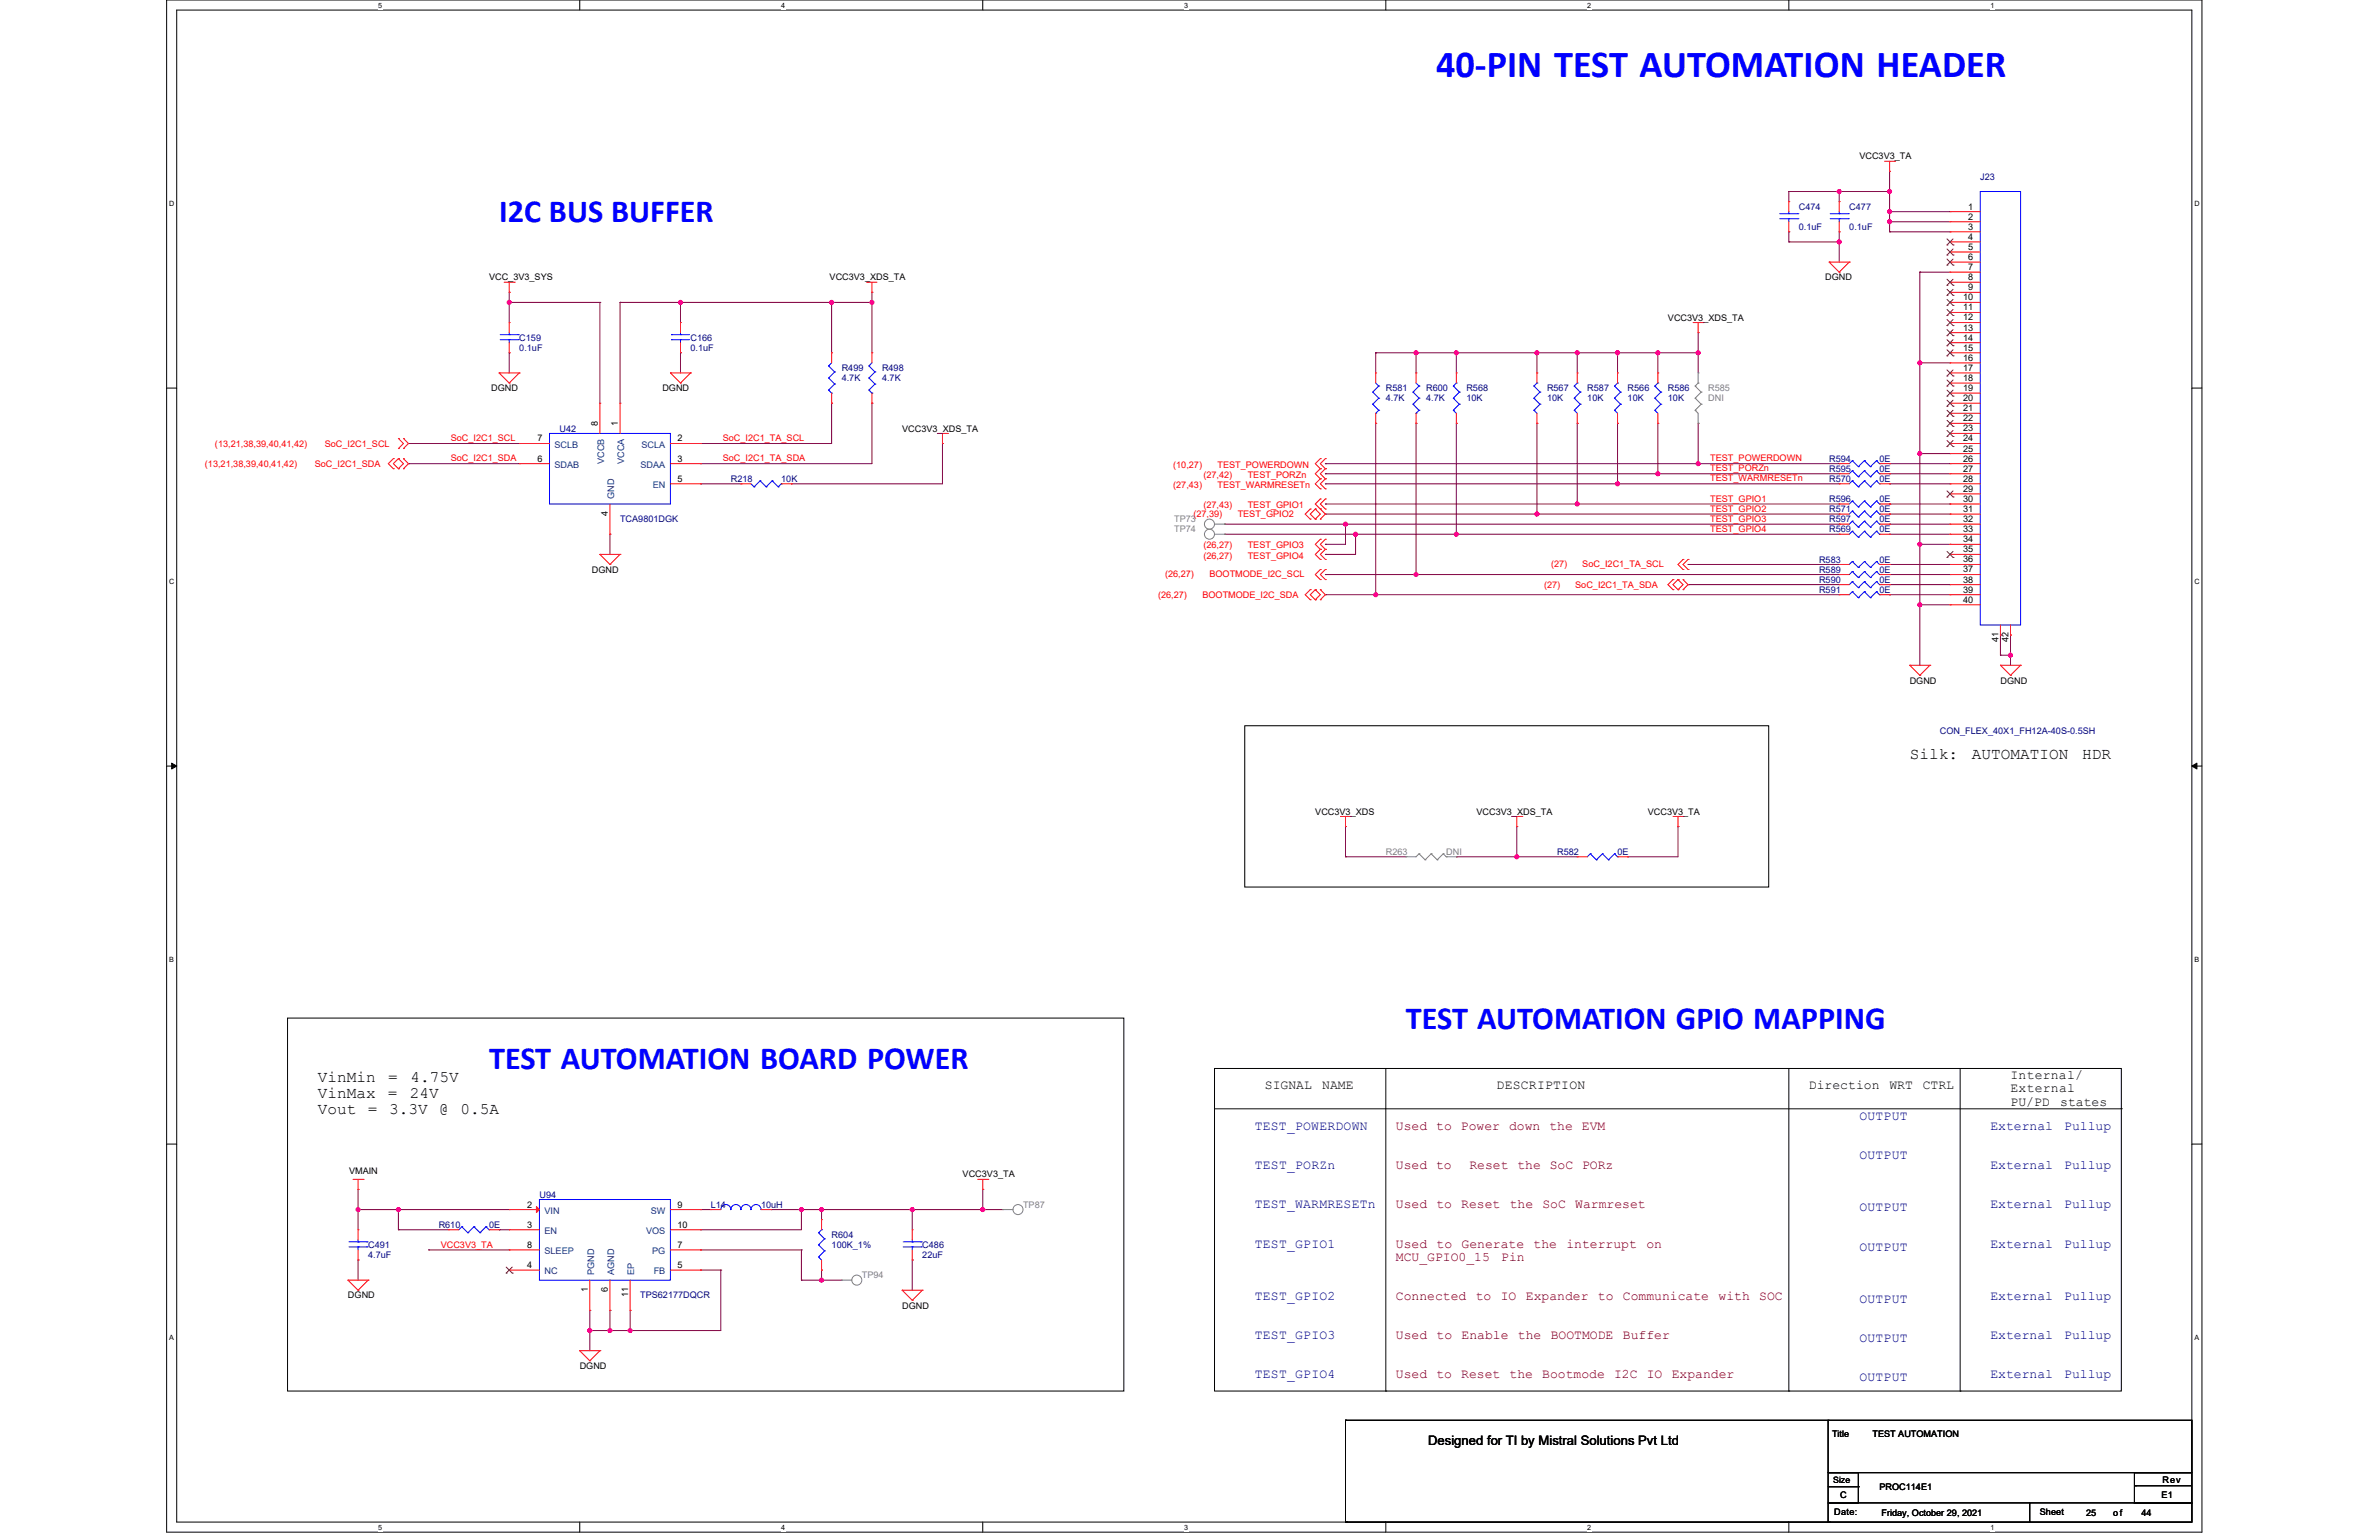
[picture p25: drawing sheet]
<svg xmlns="http://www.w3.org/2000/svg" width="432mm" height="279mm" viewBox="0 0 432 279" stroke-linecap="round" stroke-linejoin="round" font-family="sans-serif">
<defs><g id="words">
<text font-size="6.9" fill="#00f" x="260.7" y="13.9">40-PIN TEST AUTOMATION HEADER</text>
<g font-size="5.8" fill="#00f">
<text x="90.6" y="40.3">I2C BUS BUFFER</text>
<text x="255.2" y="186.6">TEST AUTOMATION GPIO MAPPING</text>
<text x="88.8" y="193.9">TEST AUTOMATION BOARD POWER</text>
</g>
<g font-size="2.9">
<text x="346.6" y="137.8">Silk:</text>
<text x="357.9" y="137.8">AUTOMATION</text>
<text x="377.9" y="137.8">HDR</text>
<text x="57.7" y="196.3">VinMin</text>
<text x="70.5" y="196.3">=</text>
<text x="74.5" y="196.3">4.75V</text>
<text x="57.7" y="199.2">VinMax</text>
<text x="57.7" y="202.1">Vout</text>
<text x="66.8" y="202.1">=</text>
<text x="70.4" y="199.2">=</text>
<text x="70.6" y="202.1">3.3V</text>
<text x="74.4" y="199.2">24V</text>
<text x="79.7" y="202.1">@</text>
<text x="83.6" y="202.1">0.5A</text>
</g>
<g font-size="2.4">
<text x="229.6" y="197.7">SIGNAL</text>
<text x="240" y="197.7">NAME</text>
<text x="271.6" y="197.7">DESCRIPTION</text>
<text x="328.3" y="197.7">Direction</text>
<text x="342.9" y="197.7">WRT</text>
<text x="349" y="197.7">CTRL</text>
<text x="364.9" y="195.8">Internal/</text>
<text x="364.9" y="198.2">External</text>
<text x="364.9" y="200.6">PU/PD</text>
<text x="373.9" y="200.6">states</text>
<text x="259.2" y="262.2">Designed for TI by Mistral Solutions Pvt Ltd</text>
</g>
<g font-size="2.4" fill="#000080">
<text x="337.5" y="203.1">OUTPUT</text>
<text x="227.8" y="205">TEST_POWERDOWN</text>
<text x="361.3" y="205">External</text>
<text x="374.7" y="205">Pullup</text>
<text x="227.8" y="212.1">TEST_PORZn</text>
<text x="337.5" y="210.3">OUTPUT</text>
<text x="361.3" y="212.1">External</text>
<text x="374.7" y="212.1">Pullup</text>
<text x="227.8" y="219.2">TEST_WARMRESETn</text>
<text x="337.5" y="219.8">OUTPUT</text>
<text x="361.3" y="219.2">External</text>
<text x="374.7" y="219.2">Pullup</text>
<text x="227.8" y="226.3">TEST_GPIO1</text>
<text x="337.5" y="226.9">OUTPUT</text>
<text x="361.3" y="226.3">External</text>
<text x="374.7" y="226.3">Pullup</text>
<text x="227.8" y="235.8">TEST_GPIO2</text>
<text x="337.5" y="236.4">OUTPUT</text>
<text x="361.3" y="235.8">External</text>
<text x="374.7" y="235.8">Pullup</text>
<text x="227.8" y="243">TEST_GPIO3</text>
<text x="337.5" y="243.5">OUTPUT</text>
<text x="361.3" y="243">External</text>
<text x="374.7" y="243">Pullup</text>
<text x="227.8" y="250.1">TEST_GPIO4</text>
<text x="337.5" y="250.6">OUTPUT</text>
<text x="361.3" y="250.1">External</text>
<text x="374.7" y="250.1">Pullup</text>
</g>
<g font-size="2.4" fill="#800000">
<text x="253.4" y="205">Used to Power down the EVM</text>
<text x="253.4" y="212.1">Used to</text>
<text x="266.7" y="212.1">Reset the SoC PORz</text>
<text x="253.4" y="219.2">Used</text>
<text x="260.7" y="219.2">to</text>
<text x="265.2" y="219.2">Reset</text>
<text x="274" y="219.2">the</text>
<text x="280" y="219.2">SoC</text>
<text x="285.9" y="219.2">Warmreset</text>
<text x="253.4" y="226.3">Used</text>
<text x="260.7" y="226.3">to</text>
<text x="265.3" y="226.3">Generate</text>
<text x="278.4" y="226.3">the</text>
<text x="284.3" y="226.3">interrupt</text>
<text x="298.8" y="226.3">on</text>
<text x="253.4" y="228.7">MCU_GPIO0_15</text>
<text x="272.5" y="228.7">Pin</text>
<text x="253.4" y="235.8">Connected</text>
<text x="267.9" y="235.8">to</text>
<text x="272.4" y="235.8">IO</text>
<text x="276.9" y="235.8">Expander</text>
<text x="290" y="235.8">to</text>
<text x="294.6" y="235.8">Communicate</text>
<text x="311.9" y="235.8">with</text>
<text x="319.3" y="235.8">SOC</text>
<text x="253.4" y="243">Used</text>
<text x="260.7" y="243">to</text>
<text x="265.3" y="243">Enable</text>
<text x="275.5" y="243">the</text>
<text x="281.5" y="243">BOOTMODE</text>
<text x="294.6" y="243">Buffer</text>
<text x="253.4" y="250.1">Used</text>
<text x="260.7" y="250.1">to</text>
<text x="265.2" y="250.1">Reset</text>
<text x="274" y="250.1">the</text>
<text x="279.9" y="250.1">Bootmode</text>
<text x="293" y="250.1">I2C</text>
<text x="298.9" y="250.1">IO</text>
<text x="303.4" y="250.1">Expander</text>
</g>
<g font-size="1.6">
<text x="337.5" y="28.9">VCC3V3_TA</text>
<text x="357.2" y="38">1</text>
<text x="357.2" y="39.9">2</text>
<text x="357.2" y="41.7">3</text>
<text x="357.2" y="43.5">4</text>
<text x="357.2" y="45.3">5</text>
<text x="357.2" y="47.2">6</text>
<text x="88.8" y="50.9">VCC_3V3_SYS</text>
<text x="150.6" y="50.9">VCC3V3_XDS_TA</text>
<text x="331.3" y="50.9">DGND</text>
<text x="357.2" y="49">7</text>
<text x="357.2" y="50.8">8</text>
<text x="357.2" y="52.7">9</text>
<text x="302.7" y="58.2">VCC3V3_XDS_TA</text>
<text x="356.3" y="54.5">10</text>
<text x="356.3" y="56.3">11</text>
<text x="356.3" y="58.1">12</text>
<text x="356.3" y="60">13</text>
<text x="356.3" y="61.8">14</text>
<text x="356.3" y="63.6">15</text>
<text x="356.3" y="65.5">16</text>
<text x="89.1" y="71">DGND</text>
<text x="120.2" y="71">DGND</text>
<text x="356.3" y="67.3">17</text>
<text x="356.3" y="69.1">18</text>
<text x="356.3" y="70.9">19</text>
<text x="108.5" y="77.4" transform="rotate(-90 108.5 77.4)">8</text>
<text x="112.2" y="77.4" transform="rotate(-90 112.2 77.4)">1</text>
<text x="356.3" y="72.8">20</text>
<text x="356.3" y="74.6">21</text>
<text x="356.3" y="76.4">22</text>
<text x="97.5" y="83.8">6</text>
<text x="97.5" y="80.1">7</text>
<text x="123" y="80.1">2</text>
<text x="123" y="83.8">3</text>
<text x="163.7" y="78.3">VCC3V3_XDS_TA</text>
<text x="356.3" y="78.3">23</text>
<text x="356.3" y="80.1">24</text>
<text x="356.3" y="81.9">25</text>
<text x="356.3" y="83.8">26</text>
<text x="123" y="87.4">5</text>
<text x="356.3" y="85.6">27</text>
<text x="356.3" y="87.4">28</text>
<text x="356.3" y="89.2">29</text>
<text x="110.3" y="93.6" transform="rotate(-90 110.3 93.6)">4</text>
<text x="356.3" y="91.1">30</text>
<text x="356.3" y="92.9">31</text>
<text x="356.3" y="94.7">32</text>
<text x="356.3" y="96.6">33</text>
<text x="356.3" y="98.4">34</text>
<text x="356.3" y="100.2">35</text>
<text x="107.4" y="103.9">DGND</text>
<text x="356.3" y="102">36</text>
<text x="356.3" y="103.9">37</text>
<text x="356.3" y="105.7">38</text>
<text x="356.3" y="107.5">39</text>
<text x="356.3" y="109.4">40</text>
<text x="362.7" y="116.5" transform="rotate(-90 362.7 116.5)">41</text>
<text x="364.5" y="116.5" transform="rotate(-90 364.5 116.5)">42</text>
<text x="346.6" y="124">DGND</text>
<text x="363.1" y="124">DGND</text>
<text x="238.7" y="147.8">VCC3V3_XDS</text>
<text x="268" y="147.8">VCC3V3_XDS_TA</text>
<text x="299.1" y="147.8">VCC3V3_TA</text>
<text x="63.3" y="213.1">VMAIN</text>
<text x="174.7" y="213.6">VCC3V3_TA</text>
<text x="95.7" y="219.1">2</text>
<text x="123" y="219.1">9</text>
<text x="95.7" y="222.7">3</text>
<text x="95.7" y="226.4">8</text>
<text x="123" y="226.4">7</text>
<text x="123" y="222.7">10</text>
<text x="95.7" y="230.1">4</text>
<text x="123" y="230.1">5</text>
<text x="63.2" y="235.6">DGND</text>
<text x="106.7" y="234.5" transform="rotate(-90 106.7 234.5)">1</text>
<text x="110.3" y="234.5" transform="rotate(-90 110.3 234.5)">6</text>
<text x="114" y="235.4" transform="rotate(-90 114 235.4)">11</text>
<text x="163.7" y="237.4">DGND</text>
<text x="105.2" y="248.4">DGND</text>
<text x="332.5" y="260.6">Title</text>
<text x="339.9" y="260.6">TEST AUTOMATION</text>
<text x="332.7" y="269">Size</text>
<text x="392.5" y="269">Rev</text>
<text x="332.9" y="274.9">Date:</text>
<text x="334" y="271.8">C</text>
<text x="341.1" y="270.3">PROC114E1</text>
<text x="341.5" y="275.1">Friday, October 29, 2021</text>
<text x="370.2" y="274.9">Sheet</text>
<text x="378.6" y="275.1">25</text>
<text x="383.6" y="275.1">of</text>
<text x="388.7" y="275.1">44</text>
<text x="392.3" y="271.8">E1</text>
</g>
<g font-size="1.6" fill="#000080">
<text x="359.4" y="32.6">J23</text>
<text x="326.5" y="38.1">C474</text>
<text x="326.5" y="41.7">0.1uF</text>
<text x="335.7" y="38.1">C477</text>
<text x="335.7" y="41.7">0.1uF</text>
<text x="94.3" y="61.8">C159</text>
<text x="94.3" y="63.7">0.1uF</text>
<text x="125.3" y="61.8">C166</text>
<text x="125.3" y="63.7">0.1uF</text>
<text x="152.8" y="67.3">R499</text>
<text x="152.8" y="69.2">4.7K</text>
<text x="160.1" y="67.3">R498</text>
<text x="160.1" y="69.2">4.7K</text>
<text x="251.5" y="71">R581</text>
<text x="258.8" y="71">R600</text>
<text x="266.2" y="71">R568</text>
<text x="280.8" y="71">R567</text>
<text x="288.1" y="71">R587</text>
<text x="295.4" y="71">R566</text>
<text x="302.7" y="71">R586</text>
<text x="251.5" y="72.8">4.7K</text>
<text x="258.8" y="72.8">4.7K</text>
<text x="266.2" y="72.8">10K</text>
<text x="280.8" y="72.8">10K</text>
<text x="288.1" y="72.8">10K</text>
<text x="295.4" y="72.8">10K</text>
<text x="302.7" y="72.8">10K</text>
<text x="101.6" y="78.3">U42</text>
<text x="332" y="83.8">R594</text>
<text x="341.1" y="83.8">0E</text>
<text x="132.7" y="87.4">R218</text>
<text x="141.8" y="87.4">10K</text>
<text x="332" y="87.4">R570</text>
<text x="332" y="85.6">R595</text>
<text x="341.1" y="87.4">0E</text>
<text x="341.1" y="85.6">0E</text>
<text x="112.5" y="94.8">TCA9801DGK</text>
<text x="332" y="92.9">R571</text>
<text x="332" y="91.1">R596</text>
<text x="332" y="94.8">R597</text>
<text x="341.1" y="92.9">0E</text>
<text x="341.1" y="91.1">0E</text>
<text x="341.1" y="94.8">0E</text>
<text x="332" y="96.6">R569</text>
<text x="341.1" y="96.6">0E</text>
<text x="330.2" y="102.1">R583</text>
<text x="330.2" y="103.9">R589</text>
<text x="330.2" y="105.7">R590</text>
<text x="330.2" y="107.6">R591</text>
<text x="341.1" y="102.1">0E</text>
<text x="341.1" y="103.9">0E</text>
<text x="341.1" y="105.7">0E</text>
<text x="341.1" y="107.6">0E</text>
<text x="352.1" y="133.2">CON_FLEX_40X1_FH12A-40S-0.5SH</text>
<text x="282.6" y="155.1">R582</text>
<text x="293.6" y="155.1">0E</text>
<text x="97.9" y="217.3">U94</text>
<text x="129" y="219.1">L14</text>
<text x="138.1" y="219.1">10uH</text>
<text x="66.8" y="226.4">C491</text>
<text x="79.6" y="222.8">R610</text>
<text x="88.8" y="222.8">0E</text>
<text x="150.9" y="224.6">R604</text>
<text x="150.9" y="226.4">100K_1%</text>
<text x="167.4" y="226.4">C486</text>
<text x="66.8" y="228.3">4.7uF</text>
<text x="167.4" y="228.3">22uF</text>
<text x="116.2" y="235.6">TPS62177DQCR</text>
</g>
<g font-size="1.6" fill="#808080">
<text x="310.1" y="71">R585</text>
<text x="310.1" y="72.8">DNI</text>
<text x="213.1" y="94.8">TP73</text>
<text x="213.1" y="96.6">TP74</text>
<text x="251.5" y="155.1">R263</text>
<text x="262.5" y="155.1">DNI</text>
<text x="185.7" y="219.1">TP87</text>
<text x="156.4" y="231.9">TP94</text>
</g>
<g font-size="1.6" fill="#f00">
<text x="39" y="81">(13,21,38,39,40,41,42)</text>
<text x="59" y="81">SoC_I2C1_SCL</text>
<text x="81.8" y="80">SoC_I2C1_SCL</text>
<text x="81.8" y="83.7">SoC_I2C1_SDA</text>
<text x="131.2" y="80">SoC_I2C1_TA_SCL</text>
<text x="131.2" y="83.7">SoC_I2C1_TA_SDA</text>
<text x="310.4" y="83.7">TEST_POWERDOWN</text>
<text x="37.2" y="84.7">(13,21,38,39,40,41,42)</text>
<text x="57.1" y="84.7">SoC_I2C1_SDA</text>
<text x="212.9" y="84.9">(10,27)</text>
<text x="212.9" y="88.5">(27,43)</text>
<text x="218.4" y="86.7">(27,42)</text>
<text x="221" y="84.9">TEST_POWERDOWN</text>
<text x="221" y="88.5">TEST_WARMRESETn</text>
<text x="226.5" y="86.7">TEST_PORZn</text>
<text x="310.4" y="85.5">TEST_PORZn</text>
<text x="310.4" y="87.4">TEST_WARMRESETn</text>
<text x="216.6" y="93.8">(27,39)</text>
<text x="218.4" y="92.2">(27,43)</text>
<text x="224.6" y="93.8">TEST_GPIO2</text>
<text x="226.5" y="92.2">TEST_GPIO1</text>
<text x="310.4" y="92.8">TEST_GPIO2</text>
<text x="310.4" y="94.7">TEST_GPIO3</text>
<text x="310.4" y="91">TEST_GPIO1</text>
<text x="218.4" y="101.3">(26,27)</text>
<text x="218.4" y="99.5">(26,27)</text>
<text x="226.5" y="101.3">TEST_GPIO4</text>
<text x="226.5" y="99.5">TEST_GPIO3</text>
<text x="310.4" y="96.5">TEST_GPIO4</text>
<text x="211.5" y="104.6">(26,27)</text>
<text x="219.5" y="104.6">BOOTMODE_I2C_SCL</text>
<text x="280.2" y="106.6">(27)</text>
<text x="281.5" y="102.8">(27)</text>
<text x="285.9" y="106.6">SoC_I2C1_TA_SDA</text>
<text x="287.2" y="102.8">SoC_I2C1_TA_SCL</text>
<text x="210.2" y="108.5">(26,27)</text>
<text x="218.2" y="108.5">BOOTMODE_I2C_SDA</text>
<text x="80" y="226.3">VCC3V3_TA</text>
</g>
<g font-size="1.6" fill="#004080">
<text x="100.7" y="81.2">SCLB</text>
<text x="116.4" y="81.2">SCLA</text>
<text x="100.7" y="84.9">SDAB</text>
<text x="109.6" y="84.2" transform="rotate(-90 109.6 84.2)">VCCB</text>
<text x="113.3" y="84.2" transform="rotate(-90 113.3 84.2)">VCCA</text>
<text x="116.3" y="84.9">SDAA</text>
<text x="118.5" y="88.5">EN</text>
<text x="111.5" y="90.5" transform="rotate(-90 111.5 90.5)">GND</text>
<text x="98.8" y="220.2">VIN</text>
<text x="118.1" y="220.2">SW</text>
<text x="98.8" y="223.9">EN</text>
<text x="98.8" y="227.5">SLEEP</text>
<text x="117.3" y="223.9">VOS</text>
<text x="118.4" y="227.5">PG</text>
<text x="98.8" y="231.2">NC</text>
<text x="107.8" y="231.3" transform="rotate(-90 107.8 231.3)">PGND</text>
<text x="111.5" y="231.3" transform="rotate(-90 111.5 231.3)">AGND</text>
<text x="115.1" y="231.3" transform="rotate(-90 115.1 231.3)">EP</text>
<text x="118.7" y="231.2">FB</text>
</g>
<g font-size="1.3">
<text x="68.6" y="1.4">5</text>
<text x="141.8" y="1.4">4</text>
<text x="215" y="1.4">3</text>
<text x="288.1" y="1.4">2</text>
<text x="361.3" y="1.4">1</text>
<text x="30.7" y="37.3">D</text>
<text x="398.3" y="37.3">D</text>
<text x="30.7" y="105.9">C</text>
<text x="398.3" y="105.9">C</text>
<text x="30.7" y="174.5">B</text>
<text x="398.3" y="174.5">B</text>
<text x="30.7" y="243">A</text>
<text x="398.3" y="243">A</text>
<text x="68.6" y="277.5">5</text>
<text x="141.8" y="277.5">4</text>
<text x="215" y="277.5">3</text>
<text x="288.1" y="277.5">2</text>
<text x="361.3" y="277.5">1</text>
</g>
</g></defs>
<path d="M30.2 0h369.5v278h-369.5zM32.1 1.8h365.7v274.3h-365.7z" fill="none" stroke="#000" stroke-width=".18"/>
<g fill="#fff">
<path d="M68.7 .2h.7v1.4h-.7z"/>
<path d="M68.7 276.3h.7v1.5h-.7z"/>
</g>
<path d="M105.2 0v1.8M105.2 276.1v1.9" fill="none" stroke="#000" stroke-width=".18"/>
<g fill="#fff">
<path d="M141.8 .2h.7v1.4h-.7z"/>
<path d="M141.8 276.3h.7v1.5h-.7z"/>
</g>
<path d="M178.4 0v1.8M178.4 276.1v1.9" fill="none" stroke="#000" stroke-width=".18"/>
<g fill="#fff">
<path d="M215 .2h.7v1.4h-.7z"/>
<path d="M215 276.3h.7v1.5h-.7z"/>
</g>
<path d="M251.5 0v1.8M251.5 276.1v1.9" fill="none" stroke="#000" stroke-width=".18"/>
<g fill="#fff">
<path d="M288.1 .2h.7v1.4h-.7z"/>
<path d="M288.1 276.3h.7v1.5h-.7z"/>
</g>
<path d="M324.7 0v1.8M324.7 276.1v1.9" fill="none" stroke="#000" stroke-width=".18"/>
<g fill="#fff">
<path d="M361.3 .2h.7v1.4h-.7z"/>
<path d="M361.3 276.3h.7v1.5h-.7z"/>
<path d="M30.7 36.1h1v1.5h-1z"/>
<path d="M398.3 36.1h.9v1.5h-.9z"/>
<path d="M30.7 104.7h1v1.5h-1z"/>
<path d="M398.3 104.7h.9v1.5h-.9z"/>
</g>
<path d="M30.2 70.4h1.9M397.8 70.4h1.9" fill="none" stroke="#000" stroke-width=".18"/>
<g fill="#fff">
<path d="M30.7 173.3h.9v1.4h-.9z"/>
<path d="M398.3 173.3h.9v1.4h-.9z"/>
</g>
<path d="M30.2 139h1.9M31.2 138.5l.9 .5-.9 .5zM397.8 139l.9-.5v1zM397.8 139h1.9" fill="none" stroke="#000" stroke-width=".18"/>
<path d="M31.2 138.5l.9 .5-.9 .5zM397.8 139l.9-.5v1z" fill="#000"/>
<g fill="#fff">
<path d="M30.7 241.9h.9v1.4h-.9z"/>
<path d="M398.3 241.9h.9v1.4h-.9z"/>
</g>
<g fill="none" stroke="#000" stroke-width=".18">
<path d="M225.9 131.7h95.1v29.2h-95.1zM52.2 184.7h151.8v67.7h-151.8zM220.4 193.9h164.6v58.5h-164.6zM251.5 193.9v58.5M324.7 193.9v58.5M355.8 193.9v58.5M30.2 207.6h1.9M220.4 201.2h164.6M385 201.2h.1M397.8 207.6h1.9M251.5 252.4h.1M324.7 252.4h.1"/>
<path d="M355.8 252.4h.1"/>
</g>
<path d="M264.3 96.9h.1M264.3 96.9h69.5" fill="none" stroke="#800040" stroke-width=".18"/>
<circle cx="264.3" cy="96.9" r=".37" fill="#f0f"/>
<circle cx="264.3" cy="96.9" r=".37" fill="none" stroke="#f0f" stroke-width=".18"/>
<path d="M343 38.4h.1M343 38.4v1.8M343 42.1h.1M343 40.2h.1M343 42.1h10.9M343 40.2h10.9" fill="none" stroke="#800040" stroke-width=".18"/>
<circle cx="343" cy="40.2" r=".37" fill="#f0f"/>
<circle cx="343" cy="40.2" r=".37" fill="none" stroke="#f0f" stroke-width=".18"/>
<path d="M348.5 98.8h.1M348.5 98.8v10.9" fill="none" stroke="#800040" stroke-width=".18"/>
<circle cx="348.5" cy="109.7" r=".37" fill="#f0f"/>
<circle cx="348.5" cy="109.7" r=".37" fill="none" stroke="#f0f" stroke-width=".18"/>
<circle cx="348.5" cy="98.8" r=".37" fill="#f0f"/>
<circle cx="348.5" cy="98.8" r=".37" fill="none" stroke="#f0f" stroke-width=".18"/>
<path d="M343 40.2h.1M343 40.2v1.9M279 93.3h.1M279 93.3h54.8M343 86h.1M343 91.4h.1M343 86h10.9M343 91.4h10.9" fill="none" stroke="#800040" stroke-width=".18"/>
<circle cx="279" cy="93.3" r=".37" fill="#f0f"/>
<circle cx="279" cy="93.3" r=".37" fill="none" stroke="#f0f" stroke-width=".18"/>
<path d="M244.2 95.1h89.6M333.8 95.1h.1M343 93.3h.1M343 95.1h.1M343 93.3h10.9M343 95.1h10.9" fill="none" stroke="#800040" stroke-width=".18"/>
<circle cx="244.2" cy="95.1" r=".37" fill="#f0f"/>
<circle cx="244.2" cy="95.1" r=".37" fill="none" stroke="#f0f" stroke-width=".18"/>
<path d="M348.5 65.8h.1M348.5 65.8h5.4M348.5 65.8v16.5" fill="none" stroke="#800040" stroke-width=".18"/>
<circle cx="348.5" cy="82.3" r=".37" fill="#f0f"/>
<circle cx="348.5" cy="82.3" r=".37" fill="none" stroke="#f0f" stroke-width=".18"/>
<circle cx="348.5" cy="65.8" r=".37" fill="#f0f"/>
<circle cx="348.5" cy="65.8" r=".37" fill="none" stroke="#f0f" stroke-width=".18"/>
<path d="M279 76.8h.1M279 76.8v16.5M300.9 76.8h.1M300.9 76.8v9.2M300.9 86h.1M300.9 86h32.9" fill="none" stroke="#800040" stroke-width=".18"/>
<circle cx="300.9" cy="85.9" r=".37" fill="#f0f"/>
<circle cx="300.9" cy="85.9" r=".37" fill="none" stroke="#f0f" stroke-width=".18"/>
<path d="M293.6 76.8h.1M293.6 76.8v11M293.6 87.8h.1M293.6 87.8h40.2" fill="none" stroke="#800040" stroke-width=".18"/>
<circle cx="293.6" cy="87.8" r=".37" fill="#f0f"/>
<circle cx="293.6" cy="87.8" r=".37" fill="none" stroke="#f0f" stroke-width=".18"/>
<path d="M286.3 76.8h.1M286.3 76.8v14.6M286.3 91.4h.1M286.3 91.4h47.5" fill="none" stroke="#800040" stroke-width=".18"/>
<circle cx="286.3" cy="91.4" r=".37" fill="#f0f"/>
<circle cx="286.3" cy="91.4" r=".37" fill="none" stroke="#f0f" stroke-width=".18"/>
<path d="M279 64h.1M279 64h7.3" fill="none" stroke="#800040" stroke-width=".18"/>
<circle cx="286.3" cy="64" r=".37" fill="#f0f"/>
<circle cx="286.3" cy="64" r=".37" fill="none" stroke="#f0f" stroke-width=".18"/>
<circle cx="279" cy="64" r=".37" fill="#f0f"/>
<circle cx="279" cy="64" r=".37" fill="none" stroke="#f0f" stroke-width=".18"/>
<path d="M279 64h.1M279 64v3.7M286.3 64h.1M286.3 64h14.6M286.3 64v3.7M293.6 64h.1M293.6 64v3.7" fill="none" stroke="#800040" stroke-width=".18"/>
<circle cx="293.6" cy="64" r=".37" fill="#f0f"/>
<circle cx="293.6" cy="64" r=".37" fill="none" stroke="#f0f" stroke-width=".18"/>
<path d="M300.9 64h.1M300.9 64v3.7M308.2 60.4h.1M308.2 60.4v3.6" fill="none" stroke="#800040" stroke-width=".18"/>
<circle cx="308.2" cy="64" r=".37" fill="#f0f"/>
<circle cx="308.2" cy="64" r=".37" fill="none" stroke="#f0f" stroke-width=".18"/>
<g fill="none" stroke="#800040" stroke-width=".18">
<path d="M150.9 54.9h.1M150.9 54.9v9.1M150.9 54.9h7.4M158.3 54.9h.1M158.3 54.9v9.1M150.9 73.2h.1M150.9 73.2v7.3h-23.7M158.3 73.2h.1M158.3 73.2v10.9h-31.1M257 64h.1M257 76.8h.1M257 76.8v27.4h-16.4"/>
<path d="M257 64v3.7M308.2 64h.1M308.2 76.8h.1M308.2 64v3.7M308.2 76.8v7.3M74.1 80.5h.1M74.1 84.1h.1M74.1 80.5h20.2M74.1 84.1h20.2M127.2 87.8h.1M127.2 80.5h.1M127.2 84.1h.1"/>
<path d="M127.2 87.8h7.3M143.6 87.8h.1M171.1 80.5h.1M171.1 80.5v7.3h-27.5M308.2 84.1h.1M308.2 84.1h25.6M240.6 107.9h.1M240.6 104.2h.1M240.6 107.9h9.1"/>
</g>
<circle cx="308.2" cy="84.1" r=".37" fill="#f0f"/>
<circle cx="308.2" cy="84.1" r=".37" fill="none" stroke="#f0f" stroke-width=".18"/>
<path d="M300.9 64h.1M300.9 64h7.3" fill="none" stroke="#800040" stroke-width=".18"/>
<circle cx="300.9" cy="64" r=".37" fill="#f0f"/>
<circle cx="300.9" cy="64" r=".37" fill="none" stroke="#f0f" stroke-width=".18"/>
<path d="M158.3 53h.1M158.3 53v1.9" fill="none" stroke="#800040" stroke-width=".18"/>
<circle cx="158.3" cy="54.9" r=".37" fill="#f0f"/>
<circle cx="158.3" cy="54.9" r=".37" fill="none" stroke="#f0f" stroke-width=".18"/>
<path d="M123.5 54.9h.1M123.5 54.9v3.6M123.5 54.9h27.4M92.4 64h.1M92.4 64v3.7M123.5 64h.1M123.5 64v3.7M264.3 76.8h.1M264.3 76.8v20.1M110.7 96.9h.1M110.7 96.9v3.7" fill="none" stroke="#800040" stroke-width=".18"/>
<circle cx="150.9" cy="54.9" r=".37" fill="#f0f"/>
<circle cx="150.9" cy="54.9" r=".37" fill="none" stroke="#f0f" stroke-width=".18"/>
<circle cx="123.5" cy="54.9" r=".37" fill="#f0f"/>
<circle cx="123.5" cy="54.9" r=".37" fill="none" stroke="#f0f" stroke-width=".18"/>
<path d="M92.4 54.9h.1M92.4 54.9h16.5M112.5 54.9h.1M112.5 54.9v18.3M112.5 54.9h11" fill="none" stroke="#800040" stroke-width=".18"/>
<circle cx="92.4" cy="54.9" r=".37" fill="#f0f"/>
<circle cx="92.4" cy="54.9" r=".37" fill="none" stroke="#f0f" stroke-width=".18"/>
<g fill="none" stroke="#800040" stroke-width=".18">
<path d="M324.7 34.7h.1M324.7 34.7h9.1M108.9 54.9h.1M108.9 54.9v18.3M324.7 43.9h.1M324.7 43.9h9.1M264.3 64h14.7M279 64h.1M240.6 86h.1M240.6 87.8h.1M240.6 84.1h.1M240.6 93.3h.1"/>
<path d="M240.6 84.1h67.6M240.6 87.8h53M240.6 86h60.3M240.6 93.3h38.4M343 84.1h.1M343 87.8h.1M343 96.9h.1M343 84.1h10.9M343 87.8h10.9M343 96.9h10.9"/>
</g>
<circle cx="333.8" cy="43.9" r=".37" fill="#f0f"/>
<circle cx="333.8" cy="43.9" r=".37" fill="none" stroke="#f0f" stroke-width=".18"/>
<path d="M324.7 34.7h.1M324.7 34.7v1.9M333.8 34.7h.1M333.8 34.7v1.9M324.7 42.1h.1M324.7 42.1v1.8M333.8 43.9h.1M333.8 42.1h.1M333.8 42.1v5.4" fill="none" stroke="#800040" stroke-width=".18"/>
<circle cx="333.8" cy="34.7" r=".37" fill="#f0f"/>
<circle cx="333.8" cy="34.7" r=".37" fill="none" stroke="#f0f" stroke-width=".18"/>
<path d="M333.8 34.7h.1M333.8 34.7h9.2M343 34.7h.1M343 34.7v3.7M264.3 64h.1M264.3 64v3.7" fill="none" stroke="#800040" stroke-width=".18"/>
<circle cx="343" cy="38.4" r=".37" fill="#f0f"/>
<circle cx="343" cy="38.4" r=".37" fill="none" stroke="#f0f" stroke-width=".18"/>
<circle cx="343" cy="34.7" r=".37" fill="#f0f"/>
<circle cx="343" cy="34.7" r=".37" fill="none" stroke="#f0f" stroke-width=".18"/>
<g fill="none" stroke="#800040" stroke-width=".18">
<path d="M343 31.1h.1M343 38.4h.1M343 31.1v3.6M343 38.4h10.9M348.5 49.4h.1M348.5 49.4h5.4M348.5 49.4v16.4M348.5 82.3h.1M348.5 98.8h.1M348.5 82.3v16.5M348.5 82.3h5.4M348.5 98.8h5.4"/>
<path d="M348.5 109.7h.1M348.5 109.7v11M348.5 109.7h5.4M363.1 118.9h.1M363.1 115.2h.1M363.1 115.2v3.7M364.9 115.2h.1M364.9 115.2v3.7h-1.8"/>
</g>
<circle cx="364.9" cy="118.9" r=".37" fill="#f0f"/>
<circle cx="364.9" cy="118.9" r=".37" fill="none" stroke="#f0f" stroke-width=".18"/>
<g fill="none" stroke="#800040" stroke-width=".18">
<path d="M92.4 53h.1M92.4 54.9h.1M92.4 53v5.5M257 64h.1M257 64h7.3M222.3 95.1h.1M222.3 96.9h.1M222.3 95.1h21.9M222.3 96.9h23.7M240.6 91.4h.1M240.6 91.4h45.7M364.9 118.9h.1"/>
<path d="M364.9 118.9v1.8"/>
</g>
<circle cx="264.3" cy="64" r=".37" fill="#f0f"/>
<circle cx="264.3" cy="64" r=".37" fill="none" stroke="#f0f" stroke-width=".18"/>
<circle cx="257" cy="64" r=".37" fill="#f0f"/>
<circle cx="257" cy="64" r=".37" fill="none" stroke="#f0f" stroke-width=".18"/>
<path d="M249.7 76.8h.1M249.7 64h.1M249.7 64v3.7M249.7 76.8v31.1M249.7 64h7.3M240.6 98.8h.1M244.2 95.1h.1M244.2 95.1v3.7h-3.6M246 96.9h.1M246 96.9v3.7h-5.4M246 96.9h18.3M240.6 100.6h.1" fill="none" stroke="#800040" stroke-width=".18"/>
<circle cx="246" cy="96.9" r=".37" fill="#f0f"/>
<circle cx="246" cy="96.9" r=".37" fill="none" stroke="#f0f" stroke-width=".18"/>
<path d="M65 215.8h.1M65 215.8v3.7M72.3 219.5h.1M72.3 219.5h20.1M72.3 219.5v3.6M127.2 219.5h.1M127.2 219.5h1.8M140 219.5h.1M140 219.5h5.5M145.5 219.5h.1M145.5 219.5v3.6h-18.3M127.2 223.1h.1" fill="none" stroke="#800040" stroke-width=".18"/>
<circle cx="72.3" cy="219.5" r=".37" fill="#f0f"/>
<circle cx="72.3" cy="219.5" r=".37" fill="none" stroke="#f0f" stroke-width=".18"/>
<path d="M145.5 219.5h.1M145.5 219.5h3.6" fill="none" stroke="#800040" stroke-width=".18"/>
<circle cx="149.1" cy="219.5" r=".37" fill="#f0f"/>
<circle cx="149.1" cy="219.5" r=".37" fill="none" stroke="#f0f" stroke-width=".18"/>
<circle cx="145.5" cy="219.5" r=".37" fill="#f0f"/>
<circle cx="145.5" cy="219.5" r=".37" fill="none" stroke="#f0f" stroke-width=".18"/>
<path d="M65 219.5h.1M65 219.5h7.3M65 219.5v3.6M149.1 219.5h.1M149.1 219.5v1.8M149.1 219.5h16.5M165.6 219.5h.1M165.6 219.5v3.6" fill="none" stroke="#800040" stroke-width=".18"/>
<circle cx="65" cy="219.5" r=".37" fill="#f0f"/>
<circle cx="65" cy="219.5" r=".37" fill="none" stroke="#f0f" stroke-width=".18"/>
<path d="M127.2 226.8h.1M127.2 226.8h18.3M145.5 226.8h.1M145.5 232.3h.1M145.5 226.8v5.5M145.5 232.3h3.6" fill="none" stroke="#800040" stroke-width=".18"/>
<circle cx="149.1" cy="232.3" r=".37" fill="#f0f"/>
<circle cx="149.1" cy="232.3" r=".37" fill="none" stroke="#f0f" stroke-width=".18"/>
<g fill="none" stroke="#800040" stroke-width=".18">
<path d="M165.6 219.5h.1M165.6 219.5h16.4M178.4 215.8h.1M178.4 219.5h.1M178.4 215.8v3.7M65 228.6h.1M65 228.6v3.7M107.1 237.7h.1M107.1 237.7v3.7M130.8 230.4h.1M130.8 230.4v11M149.1 230.4h.1"/>
<path d="M149.1 230.4v1.9"/>
</g>
<circle cx="178.4" cy="219.5" r=".37" fill="#f0f"/>
<circle cx="178.4" cy="219.5" r=".37" fill="none" stroke="#f0f" stroke-width=".18"/>
<circle cx="165.6" cy="219.5" r=".37" fill="#f0f"/>
<circle cx="165.6" cy="219.5" r=".37" fill="none" stroke="#f0f" stroke-width=".18"/>
<path d="M77.8 226.8h.1M77.8 226.8h14.6M90.6 223.1h.1M90.6 223.1h1.8M127.2 230.4h.1M127.2 230.4h3.6M149.1 232.3h.1M149.1 232.3h3.7M165.6 228.6h.1M165.6 228.6v5.5M107.1 241.4h.1M107.1 241.4h3.6" fill="none" stroke="#800040" stroke-width=".18"/>
<circle cx="110.7" cy="241.4" r=".37" fill="#f0f"/>
<circle cx="110.7" cy="241.4" r=".37" fill="none" stroke="#f0f" stroke-width=".18"/>
<path d="M107.1 241.4h.1M107.1 241.4v3.7" fill="none" stroke="#800040" stroke-width=".18"/>
<circle cx="107.1" cy="241.4" r=".37" fill="#f0f"/>
<circle cx="107.1" cy="241.4" r=".37" fill="none" stroke="#f0f" stroke-width=".18"/>
<path d="M110.7 237.7h.1M110.7 237.7v3.7M114.4 237.7h.1M114.4 237.7v3.7M110.7 241.4h.1M110.7 241.4h20.1M114.4 241.4h.1" fill="none" stroke="#800040" stroke-width=".18"/>
<circle cx="114.4" cy="241.4" r=".37" fill="#f0f"/>
<circle cx="114.4" cy="241.4" r=".37" fill="none" stroke="#f0f" stroke-width=".18"/>
<path d="M257 104.2h.1M257 104.2h76.8M72.3 223.1h.1M72.3 223.1h9.2" fill="none" stroke="#800040" stroke-width=".18"/>
<circle cx="257" cy="104.2" r=".37" fill="#f0f"/>
<circle cx="257" cy="104.2" r=".37" fill="none" stroke="#f0f" stroke-width=".18"/>
<path d="M249.7 107.9h.1M249.7 107.9h84.1" fill="none" stroke="#800040" stroke-width=".18"/>
<circle cx="249.7" cy="107.9" r=".37" fill="#f0f"/>
<circle cx="249.7" cy="107.9" r=".37" fill="none" stroke="#f0f" stroke-width=".18"/>
<g fill="none" stroke="#800040" stroke-width=".18">
<path d="M306.4 102.4h.1M306.4 106.1h.1M306.4 102.4h27.4M306.4 106.1h27.4M343 102.4h.1M343 104.2h.1M343 106.1h.1M343 107.9h.1M343 102.4h10.9M343 106.1h10.9M343 104.2h10.9M343 107.9h10.9"/>
<path d="M244.2 150h.1M244.2 155.4h.1M244.2 150v5.4M244.2 155.4h11M264.3 155.4h.1M264.3 155.4h22M275.3 150h.1M275.3 155.4h.1M275.3 150v5.4M295.4 155.4h.1M304.6 150h.1M304.6 150v5.4h-9.2"/>
</g>
<circle cx="275.3" cy="155.4" r=".37" fill="#f0f"/>
<circle cx="275.3" cy="155.4" r=".37" fill="none" stroke="#f0f" stroke-width=".18"/>
<g fill="none" stroke="#f00" stroke-width=".18">
<path d="M324.7 36.6h.1M324.7 36.6v1.8M333.8 36.6h.1M333.8 36.6v1.8M342.1 29.3h1.8M343 31.1h.1M343 29.3v1.8M343.9 29.3h.1M353.9 38.4h.1M353.9 38.4h5.5M91.5 51.2h1.8M92.4 53h.1"/>
<path d="M92.4 58.5h.1M92.4 51.2v1.8M92.4 58.5v1.9M93.3 51.2h.1M123.5 58.5h.1M123.5 58.5v1.9M157.3 51.2h.1M157.3 51.2h1.9M158.3 53h.1M158.3 51.2v1.8M307.3 58.5h1.8M308.2 58.5v1.9"/>
<path d="M309.1 58.5h.1M324.7 42.1h.1M324.7 40.2v1.9M332 47.5h.1M332 47.5h3.7M332 47.5l1.8 1.9M333.8 49.4h.1M333.8 42.1h.1M333.8 40.2v1.9M335.7 47.5h.1M335.7 47.5l-1.9 1.9M353.9 40.2h.1"/>
<path d="M353.9 42.1h.1M353.9 43.9h.1M353.9 45.7h.1M353.9 47.5h.1M353.9 49.4h.1M353.9 51.2h.1M353.9 53h.1M353.9 54.9h.1M353.9 56.7h.1M353.9 58.5h.1M353.9 47.5h5.5M353.9 58.5h5.5"/>
<path d="M353.9 51.2h5.5M353.9 40.2h5.5M353.9 42.1h5.5M353.9 43.9h5.5M353.9 45.7h5.5M353.9 49.4h5.5M353.9 53h5.5M353.9 54.9h5.5M353.9 56.7h5.5M72.3 79.6h.1M72.3 79.6l.9 .9-.9 .9M73.2 79.6h.1"/>
<path d="M73.2 79.6l.9 .9-.9 .9M90.6 67.7h.1M90.6 67.7h3.7M90.6 67.7l1.8 1.8M92.4 69.5h.1M92.4 64h.1M92.4 62.2v1.8M94.3 67.7h.1M94.3 67.7l-1.9 1.8M108.9 73.2h.1M108.9 73.2v5.4M112.5 73.2h.1"/>
<path d="M112.5 73.2v5.4M121.7 67.7h.1M121.7 67.7h3.6M121.7 67.7l1.8 1.8M123.5 69.5h.1M123.5 64h.1M123.5 62.2v1.8M125.3 67.7h.1M125.3 67.7l-1.8 1.8M150.9 64h.1M150.9 73.2h.1M150.9 64v1.8"/>
<path d="M150.9 71.3v1.9M158.3 64h.1M158.3 73.2h.1M158.3 64v1.8M158.3 71.3v1.9M170.1 78.6h1.9M171.1 78.6v1.9M172 78.6h.1M249.7 67.7h.1M249.7 76.8h.1M249.7 67.7v1.8M249.7 75v1.8"/>
<path d="M257 67.7h.1M257 76.8h.1M257 67.7v1.8M257 75v1.8M264.3 76.8h.1M264.3 67.7h.1M264.3 67.7v1.8M264.3 75v1.8M279 76.8h.1M279 67.7h.1M279 67.7v1.8M279 75v1.8"/>
<path d="M286.3 76.8h.1M286.3 67.7h.1M286.3 67.7v1.8M286.3 75v1.8M293.6 76.8h.1M293.6 67.7h.1M293.6 67.7v1.8M293.6 75v1.8M308.2 60.4h.1M353.9 60.4h.1M353.9 62.2h.1M353.9 64h.1"/>
<path d="M353.9 65.8h.1M353.9 67.7h.1M353.9 69.5h.1M353.9 71.3h.1M353.9 73.2h.1M353.9 75h.1M353.9 76.8h.1M353.9 78.6h.1M353.9 78.6h5.5M353.9 67.7h5.5M353.9 60.4h5.5M353.9 62.2h5.5"/>
<path d="M353.9 64h5.5M353.9 65.8h5.5M353.9 69.5h5.5M353.9 71.3h5.5M353.9 73.2h5.5M353.9 75h5.5M353.9 76.8h5.5M71.4 83.2h.1M71.4 85h.1M71.4 83.2l-.9 .9 .9 .9M72.3 85h.1M72.3 83.2h.1"/>
<path d="M72.3 81.4h.1M72.3 83.2l.9 .9-.9 .9M72.3 83.2l-.9 .9 .9 .9M73.2 83.2h.1M73.2 85h.1M73.2 81.4h.1M73.2 83.2l.9 .9-.9 .9M94.3 84.1h.1M94.3 80.5h.1M94.3 84.1h5.4M94.3 80.5h5.4M110.7 96.9h.1"/>
<path d="M110.7 91.4v5.5M121.7 87.8h5.5M121.7 84.1h5.5M121.7 80.5h5.5M127.2 80.5h.1M127.2 84.1h.1M127.2 87.8h.1M134.5 87.8h.1M134.5 87.8h1.8M141.8 87.8h1.8M143.6 87.8h.1M171.1 80.5h.1"/>
<path d="M237.8 92.4h.1M237.8 94.2h.1M237.8 92.4l-.9 .9 .9 .9M238.7 94.2h.1M238.7 92.4h.1M238.7 92.4l.9 .9-.9 .9M238.7 92.4l-.9 .9 .9 .9M239.6 92.4h.1M239.6 94.2h.1M239.6 85h.1M239.6 86.9h.1M239.6 83.2h.1"/>
<path d="M239.6 88.7h.1M239.6 90.5h.1M239.6 99.7h.1M239.6 97.8h.1M239.6 90.5l-.9 .9 1.9 1.9-1 .9M239.6 85l-.9 1 .9 .9M239.6 83.2l-.9 .9 .9 .9M239.6 86.9l-.9 .9 .9 .9M239.6 99.7l-.9 .9 .9 .9M239.6 97.8l-.9 1 .9 .9M240.6 85h.1M240.6 86.9h.1"/>
<path d="M240.6 83.2h.1M240.6 88.7h.1M240.6 90.5h.1M240.6 92.4h.1M240.6 99.7h.1M240.6 97.8h.1M240.6 90.5l-1 .9 1 1M240.6 85l-1 1 1 .9M240.6 83.2l-1 .9 1 .9M240.6 86.9l-1 .9 1 .9M240.6 99.7l-1 .9 1 .9M240.6 97.8l-1 1 1 .9"/>
<path d="M333.8 93.3h.1M333.8 87.8h.1M333.8 91.4h.1M333.8 95.1h.1M333.8 84.1h.1M333.8 86h.1M333.8 96.9h.1M333.8 87.8h1.9M333.8 93.3h1.9M333.8 91.4h1.9M333.8 95.1h1.9M333.8 84.1h1.9"/>
<path d="M333.8 86h1.9M333.8 96.9h1.9M341.1 87.8h1.9M341.1 93.3h1.9M341.1 91.4h1.9M341.1 95.1h1.9M341.1 84.1h1.9M341.1 86h1.9M341.1 96.9h1.9M343 93.3h.1M343 87.8h.1M343 91.4h.1"/>
<path d="M343 95.1h.1M343 84.1h.1M343 86h.1M343 96.9h.1M353.9 80.5h.1M353.9 82.3h.1M353.9 84.1h.1M353.9 86h.1M353.9 87.8h.1M353.9 89.6h.1M353.9 91.4h.1M353.9 93.3h.1"/>
<path d="M353.9 95.1h.1M353.9 96.9h.1M353.9 98.8h.1M353.9 87.8h5.5M353.9 93.3h5.5M353.9 91.4h5.5M353.9 95.1h5.5M353.9 84.1h5.5M353.9 86h5.5M353.9 80.5h5.5M353.9 82.3h5.5M353.9 89.6h5.5"/>
<path d="M353.9 96.9h5.5M353.9 98.8h5.5M108.9 100.6h.1M108.9 100.6h3.6M108.9 100.6l1.8 1.8M110.7 102.4h.1M112.5 100.6h.1M112.5 100.6l-1.8 1.8M237.8 107h.1M237.8 108.8h.1M237.8 107l-.9 .9 .9 .9M238.7 108.8h.1"/>
<path d="M238.7 107h.1M238.7 107l.9 .9-.9 .9M238.7 107l-.9 .9 .9 .9M239.6 107h.1M239.6 108.8h.1M239.6 105.2h.1M239.6 103.3h.1M239.6 101.5h.1M239.6 107l1 .9-1 .9M239.6 103.3l-.9 .9 .9 1M240.6 105.2h.1M240.6 103.3h.1"/>
<path d="M240.6 101.5h.1M240.6 103.3l-1 .9 1 1M303.7 105.2h.1M303.7 107h.1M303.7 105.2l-1 .9 1 .9M304.6 107h.1M304.6 105.2h.1M304.6 105.2l.9 .9-.9 .9M304.6 105.2l-.9 .9 .9 .9M305.5 105.2h.1M305.5 107h.1M305.5 103.3h.1"/>
<path d="M305.5 101.5h.1M305.5 105.2l.9 .9-.9 .9M305.5 101.5l-.9 .9 .9 .9M306.4 103.3h.1M306.4 101.5h.1M306.4 101.5l-.9 .9 .9 .9M333.8 102.4h.1M333.8 104.2h.1M333.8 106.1h.1M333.8 107.9h.1M333.8 102.4h1.9M333.8 104.2h1.9"/>
<path d="M333.8 106.1h1.9M333.8 107.9h1.9M341.1 102.4h1.9M341.1 104.2h1.9M341.1 106.1h1.9M341.1 107.9h1.9M343 102.4h.1M343 104.2h.1M343 106.1h.1M343 107.9h.1M353.9 100.6h.1M353.9 102.4h.1"/>
<path d="M353.9 104.2h.1M353.9 106.1h.1M353.9 107.9h.1M353.9 109.7h.1M353.9 100.6h5.5M353.9 102.4h5.5M353.9 104.2h5.5M353.9 106.1h5.5M353.9 107.9h5.5M353.9 109.7h5.5M363.1 115.2h.1M363.1 113.4v1.8"/>
<path d="M364.9 115.2h.1M364.9 113.4v1.8M346.6 120.7h.1M346.6 120.7h3.7M346.6 120.7l1.9 1.8M348.5 122.5h.1M350.3 120.7h.1M350.3 120.7l-1.8 1.8M363.1 120.7h.1M363.1 120.7h3.6M363.1 120.7l1.8 1.8M364.9 122.5h.1"/>
<path d="M366.7 120.7h.1M366.7 120.7l-1.8 1.8M243.3 148.1h1.8M244.2 150h.1M244.2 148.1v1.9M245.1 148.1h.1M274.4 148.1h1.8M275.3 150h.1M275.3 148.1v1.9M276.2 148.1h.1M286.3 155.4h.1M286.3 155.4h1.8"/>
<path d="M293.6 155.4h1.8M295.4 155.4h.1M303.7 148.1h1.8M304.6 150h.1M304.6 148.1v1.9M305.5 148.1h.1M64.1 214h1.8M65 215.8h.1M65 214v1.8M65.9 214h.1M177.5 214h1.8M178.4 215.8h.1"/>
<path d="M178.4 214v1.8M179.3 214h.1M63.2 232.3h.1M63.2 232.3h3.6M63.2 232.3l1.8 1.8M65 234.1h.1M65 223.1h.1M65 228.6h.1M65 223.1v1.8M65 226.8v1.8M66.8 232.3h.1M66.8 232.3l-1.8 1.8"/>
<path d="M107.1 237.7h.1M107.1 232.3v5.4M149.1 230.4h.1M149.1 221.3h.1M149.1 221.3v1.8M149.1 228.6v1.8M163.7 234.1h.1M163.7 234.1h3.7M163.7 234.1l1.9 1.8M165.6 235.9h.1M165.6 223.1h.1M165.6 228.6h.1"/>
<path d="M165.6 223.1v1.8M165.6 226.8v1.8M167.4 234.1h.1M167.4 234.1l-1.8 1.8M105.2 245.1h.1M105.2 245.1h3.7M105.2 245.1l1.9 1.8M107.1 246.9h.1M108.9 245.1h.1M108.9 245.1l-1.8 1.8"/>
</g>
<g fill="none" stroke="#000" stroke-width=".18">
<path d="M244.2 257.7h.1M244.2 257.7h87.8M244.2 257.7v18.4M331.8 257.7h66v9.5h-66zM244.2 276.1h.1M244.4 276.1h.1M244.4 276.1h87.8M331.8 267.2h5.5v5.5h-5.5zM331.8 272.7h36.6v3.4h-36.6zM331.8 269.7h5.5M337.3 269.7h.1M368.4 272.7h29.4v3.4h-29.4z"/>
<path d="M387.4 267.2h10.4v5.5h-10.4zM387.6 269.6h.1M387.6 269.6h10.2"/>
</g>
<g fill="none" stroke="#00f" stroke-width=".18">
<path d="M323 39.7h3.3M323 38.8h3.3M324.7 38.8h.1M324.7 39.7h.1M324.7 38.4v.4M324.7 39.7v.5M326.3 39.7h.1M326.3 38.8h.1M332.2 39.7h3.3M332.2 38.8h3.3M333.8 38.8h.1M333.8 39.7h.1"/>
<path d="M333.8 38.4v.4M333.8 39.7v.5M335.5 39.7h.1M335.5 38.8h.1M359.4 34.7h7.3v78.7h-7.3zM90.8 61.6h3.3M90.8 60.7h3.3M92.4 60.7h.1M92.4 61.6h.1M92.4 60.4v.3M92.4 61.6v.6M94.1 61.6h.1"/>
<path d="M94.1 60.7h.1M99.7 78.6h22v12.8h-22zM121.9 61.6h.1M121.9 60.7h.1M121.9 61.6h3.3M121.9 60.7h3.3M123.5 60.7h.1M123.5 61.6h.1M123.5 60.4v.3M123.5 61.6v.6M150.4 66.4h.1M150.4 68.6h.1"/>
<path d="M150.4 70.8h.1M150.4 66.4l1.1 1.1M150.4 68.6l1.1 1.1M150.4 70.8l.5 .5M150.9 71.3h.1M150.9 65.8l-.5 .6M151.5 67.5h.1M151.5 69.7h.1M151.5 67.5l-1.1 1.1M151.5 69.7l-1.1 1.1M157.7 66.4h.1M157.7 68.6h.1"/>
<path d="M157.7 70.8h.1M157.7 66.4l1.1 1.1M157.7 68.6l1.1 1.1M157.7 70.8l.6 .5M158.3 71.3h.1M158.3 65.8l-.6 .6M158.8 67.5h.1M158.8 69.7h.1M158.8 67.5l-1.1 1.1M158.8 69.7l-1.1 1.1M249.2 71.1h.1M249.2 73.3h.1"/>
<path d="M249.2 71.1l1 1.1M249.2 73.3l1 1.1M249.7 75h.1M249.7 69.5l.5 .5M250.2 70h.1M250.2 72.2h.1M250.2 74.4h.1M250.2 70l-1 1.1M250.2 72.2l-1 1.1M250.2 74.4l-.5 .6M256.5 71.1h.1M256.5 73.3h.1"/>
<path d="M256.5 71.1l1.1 1.1M256.5 73.3l1.1 1.1M257 75h.1M257 69.5l.6 .5M257.6 70h.1M257.6 72.2h.1M257.6 74.4h.1M257.6 70l-1.1 1.1M257.6 72.2l-1.1 1.1M257.6 74.4l-.6 .6M263.8 74.4h.1M263.8 72.2h.1"/>
<path d="M263.8 70h.1M263.8 74.4l.5 .6M263.8 72.2l1.1 1.1M263.8 70l1.1 1.1M264.3 69.5h.1M264.3 69.5l-.5 .5M264.9 73.3h.1M264.9 71.1h.1M264.9 73.3l-1.1 1.1M264.9 71.1l-1.1 1.1M278.4 74.4h.1M278.4 72.2h.1"/>
<path d="M278.4 70h.1M278.4 74.4l.6 .6M278.4 72.2l1.1 1.1M278.4 70l1.1 1.1M279 69.5h.1M279 69.5l-.6 .5M279.5 73.3h.1M279.5 71.1h.1M279.5 73.3l-1.1 1.1M279.5 71.1l-1.1 1.1M285.7 74.4h.1M285.7 72.2h.1"/>
<path d="M285.7 70h.1M285.7 74.4l.6 .6M285.7 72.2l1.1 1.1M285.7 70l1.1 1.1M286.3 69.5h.1M286.3 69.5l-.6 .5M286.8 73.3h.1M286.8 71.1h.1M286.8 73.3l-1.1 1.1M286.8 71.1l-1.1 1.1M293 74.4h.1M293 72.2h.1"/>
<path d="M293 70h.1M293 74.4l.6 .6M293 72.2l1.1 1.1M293 70l1.1 1.1M293.6 69.5h.1M293.6 69.5l-.6 .5M294.1 73.3h.1M294.1 71.1h.1M294.1 73.3l-1.1 1.1M294.1 71.1l-1.1 1.1M136.3 87.8l.6 .5M136.9 88.3h.1"/>
<path d="M138 87.2h.1M138 87.2l-1.1 1.1M138 87.2l1.1 1.1M139.1 88.3h.1M140.2 87.2h.1M140.2 87.2l-1.1 1.1M140.2 87.2l1.1 1.1M141.3 88.3h.1M141.8 87.8h.1M141.8 87.8l-.5 .5M336.2 92.7h.1M336.2 87.2h.1"/>
<path d="M336.2 90.9h.1M336.2 94.6h.1M336.2 83.6h.1M336.2 85.4h.1M336.2 96.4h.1M336.2 92.7l-.5 .6M336.2 92.7l1.1 1.1M336.2 87.2l-.5 .6M336.2 87.2l1.1 1.1M336.2 90.9l-.5 .5M336.2 90.9l1.1 1.1M336.2 94.6l-.5 .5"/>
<path d="M336.2 94.6l1.1 1M336.2 83.6l-.5 .5M336.2 83.6l1.1 1.1M336.2 85.4l-.5 .6M336.2 85.4l1.1 1.1M336.2 96.4l-.5 .5M336.2 96.4l1.1 1.1M337.3 93.8h.1M337.3 88.3h.1M337.3 92h.1M337.3 95.6h.1M337.3 84.7h.1"/>
<path d="M337.3 86.5h.1M337.3 97.5h.1M338.4 92.7h.1M338.4 87.2h.1M338.4 90.9h.1M338.4 94.6h.1M338.4 83.6h.1M338.4 85.4h.1M338.4 96.4h.1M338.4 92.7l-1.1 1.1M338.4 92.7l1.1 1.1M338.4 87.2l-1.1 1.1"/>
<path d="M338.4 87.2l1.1 1.1M338.4 90.9l-1.1 1.1M338.4 90.9l1.1 1.1M338.4 94.6l-1.1 1M338.4 94.6l1.1 1M338.4 83.6l-1.1 1.1M338.4 83.6l1.1 1.1M338.4 85.4l-1.1 1.1M338.4 85.4l1.1 1.1M338.4 96.4l-1.1 1.1M338.4 96.4l1.1 1.1M339.5 93.8h.1"/>
<path d="M339.5 88.3h.1M339.5 92h.1M339.5 95.6h.1M339.5 84.7h.1M339.5 86.5h.1M339.5 97.5h.1M340.6 92.7h.1M340.6 87.2h.1M340.6 90.9h.1M340.6 94.6h.1M340.6 83.6h.1M340.6 85.4h.1"/>
<path d="M340.6 96.4h.1M340.6 92.7l-1.1 1.1M340.6 92.7l.5 .6M340.6 87.2l-1.1 1.1M340.6 87.2l.5 .6M340.6 90.9l-1.1 1.1M340.6 90.9l.5 .5M340.6 94.6l-1.1 1M340.6 94.6l.5 .5M340.6 83.6l-1.1 1.1M340.6 83.6l.5 .5M340.6 85.4l-1.1 1.1"/>
<path d="M340.6 85.4l.5 .6M340.6 96.4l-1.1 1.1M340.6 96.4l.5 .5M341.1 93.3h.1M341.1 87.8h.1M341.1 91.4h.1M341.1 95.1h.1M341.1 84.1h.1M341.1 86h.1M341.1 96.9h.1M336.2 101.9h.1M336.2 103.7h.1"/>
<path d="M336.2 105.5h.1M336.2 107.4h.1M336.2 101.9l-.5 .5M336.2 101.9l1.1 1.1M336.2 103.7l-.5 .5M336.2 103.7l1.1 1.1M336.2 105.5l-.5 .6M336.2 105.5l1.1 1.1M336.2 107.4l-.5 .5M336.2 107.4l1.1 1M337.3 103h.1M337.3 104.8h.1"/>
<path d="M337.3 106.6h.1M337.3 108.4h.1M338.4 101.9h.1M338.4 103.7h.1M338.4 105.5h.1M338.4 107.4h.1M338.4 101.9l-1.1 1.1M338.4 101.9l1.1 1.1M338.4 103.7l-1.1 1.1M338.4 103.7l1.1 1.1M338.4 105.5l-1.1 1.1M338.4 105.5l1.1 1.1"/>
<path d="M338.4 107.4l-1.1 1M338.4 107.4l1.1 1M339.5 103h.1M339.5 104.8h.1M339.5 106.6h.1M339.5 108.4h.1M340.6 101.9h.1M340.6 103.7h.1M340.6 105.5h.1M340.6 107.4h.1M340.6 101.9l-1.1 1.1M340.6 101.9l.5 .5"/>
<path d="M340.6 103.7l-1.1 1.1M340.6 103.7l.5 .5M340.6 105.5l-1.1 1.1M340.6 105.5l.5 .6M340.6 107.4l-1.1 1M340.6 107.4l.5 .5M341.1 102.4h.1M341.1 104.2h.1M341.1 106.1h.1M341.1 107.9h.1M288.7 154.9h.1M288.7 154.9l-.6 .5"/>
<path d="M288.7 154.9l1.1 1.1M289.8 156h.1M290.8 154.9h.1M290.8 154.9l-1 1.1M290.8 154.9l1.1 1.1M291.9 156h.1M293 154.9h.1M293 154.9l-1.1 1.1M293 154.9l.6 .5M293.6 155.4h.1M97.9 217.6h23.8v14.7h-23.8zM63.3 226.2h3.3"/>
<path d="M63.3 225.3h3.3M65 225.3h.1M65 226.2h.1M65 224.9v.4M65 226.2v.6M66.6 226.2h.1M66.6 225.3h.1M148.6 228.1h.1M148.6 225.9h.1M148.6 223.7h.1M148.6 228.1l.5 .5M148.6 225.9l1.1 1.1"/>
<path d="M148.6 223.7l1.1 1.1M149.1 223.1h.1M149.1 223.1l-.5 .6M149.7 227h.1M149.7 224.8h.1M149.7 227l-1.1 1.1M149.7 224.8l-1.1 1.1M163.9 226.2h3.3M163.9 225.3h3.3M165.6 225.3h.1M165.6 226.2h.1M165.6 224.9v.4"/>
<path d="M165.6 226.2v.6M167.2 226.2h.1M167.2 225.3h.1"/>
</g>
<g fill="none" stroke="#808080" stroke-width=".18">
<path d="M307.7 74.4h.1M307.7 72.2h.1M307.7 70h.1M307.7 74.4l.5 .6v1.8M307.7 72.2l1.1 1.1M307.7 70l1.1 1.1M308.2 69.5h.1M308.2 76.8h.1M308.2 67.7h.1M308.2 69.5l-.5 .5M308.2 67.7v1.8M308.8 73.3h.1"/>
<path d="M308.8 71.1h.1M308.8 73.3l-1.1 1.1M308.8 71.1l-1.1 1.1M220.4 95.1h1.9M220.4 96.9h1.9M222.3 95.1h.1M222.3 96.9h.1M255.2 155.4h.1M257.6 154.9h.1M257.6 154.9l-.6 .5h-1.8M257.6 154.9l1.1 1.1M258.7 156h.1"/>
<path d="M259.8 154.9h.1M259.8 154.9l-1.1 1.1M259.8 154.9l1.1 1.1M260.9 156h.1M262 154.9h.1M262 154.9l-1.1 1.1M262 154.9l.5 .5M262.5 155.4h.1M262.5 155.4h1.8M264.3 155.4h.1M182 219.5h.1M182 219.5h1.9"/>
<path d="M152.8 232.3h.1M152.8 232.3h1.8"/>
<circle cx="219.5" cy="96.9" r=".91"/>
<circle cx="219.5" cy="95.1" r=".91"/>
<circle cx="184.8" cy="219.5" r=".91"/>
<circle cx="155.5" cy="232.3" r=".91"/>
</g>
<g fill="none" stroke="#804000" stroke-width=".18">
<path d="M353.4 44.4h.1M353.4 46.3h.1M353.4 48.1h.1M353.4 51.8h.1M353.4 53.6h.1M353.4 55.4h.1M353.4 57.2h.1M353.4 59.1h.1M353.4 43.3l1.1 1.1M353.4 45.2l1.1 1.1M353.4 47l1.1 1.1M353.4 50.7l1.1 1.1"/>
<path d="M353.4 52.5l1.1 1.1M353.4 54.3l1.1 1.1M353.4 56.1l1.1 1.1M353.4 58l1.1 1.1M353.4 59.8l1.1 1.1M354.5 43.3l-1.1 1.1M354.5 45.2l-1.1 1.1M354.5 47l-1.1 1.1M354.5 50.7l-1.1 1.1M354.5 52.5l-1.1 1.1M354.5 54.3l-1.1 1.1M354.5 56.1l-1.1 1.1"/>
<path d="M354.5 58l-1.1 1.1M354.5 59.8l-1.1 1.1M354.5 44.4h.1M354.5 46.3h.1M354.5 48.1h.1M354.5 51.8h.1M354.5 53.6h.1M354.5 55.4h.1M354.5 57.2h.1M354.5 59.1h.1M353.4 60.9h.1M353.4 62.7h.1"/>
<path d="M353.4 64.6h.1M353.4 68.2h.1M353.4 70h.1M353.4 71.9h.1M353.4 73.7h.1M353.4 75.5h.1M353.4 77.4h.1M353.4 79.2h.1M353.4 61.6l1.1 1.1M353.4 63.5l1.1 1.1M353.4 67.1l1.1 1.1M353.4 68.9l1.1 1.1"/>
<path d="M353.4 70.8l1.1 1.1M353.4 72.6l1.1 1.1M353.4 74.4l1.1 1.1M353.4 76.3l1.1 1.1M353.4 78.1l1.1 1.1M353.4 79.9l1.1 1.1M354.5 61.6l-1.1 1.1M354.5 63.5l-1.1 1.1M354.5 67.1l-1.1 1.1M354.5 68.9l-1.1 1.1M354.5 70.8l-1.1 1.1M354.5 72.6l-1.1 1.1"/>
<path d="M354.5 74.4l-1.1 1.1M354.5 76.3l-1.1 1.1M354.5 78.1l-1.1 1.1M354.5 79.9l-1.1 1.1M354.5 60.9h.1M354.5 62.7h.1M354.5 64.6h.1M354.5 68.2h.1M354.5 70h.1M354.5 71.9h.1M354.5 73.7h.1M354.5 75.5h.1"/>
<path d="M354.5 77.4h.1M354.5 79.2h.1M353.4 81h.1M353.4 90.2h.1M353.4 89.1l1.1 1.1M354.5 89.1l-1.1 1.1M354.5 81h.1M354.5 90.2h.1M353.4 101.1h.1M353.4 100l1.1 1.1M354.5 100l-1.1 1.1M354.5 101.1h.1"/>
</g>
<path d="M97.4 218.9l.5 .6-.5 .5z" fill="#f00"/>
<g fill="none" stroke="#f00" stroke-width=".18">
<path d="M300.9 76.8h.1M300.9 67.7h.1M300.9 67.7v1.8M300.9 75v1.8M92.4 219.5h.1M92.4 219.5h5.5M97.4 218.9l.5 .6-.5 .5zM121.7 219.5h5.5M127.2 219.5h.1M129 219.5h.1M129 219.5h1.8M138.1 219.5h1.9"/>
<path d="M140 219.5h.1M81.5 223.1h.1M81.5 223.1h1.8M88.8 223.1h1.8M90.6 223.1h.1M92.4 223.1h.1M92.4 230.4h.1M92.4 226.8h.1M92.4 223.1h5.5M92.4 230.4h5.5M92.4 226.8h5.5M110.7 237.7h.1"/>
<path d="M110.7 232.3v5.4M114.4 237.7h.1M114.4 232.3v5.4M121.7 223.1h5.5M121.7 230.4h5.5M121.7 226.8h5.5M127.2 230.4h.1M127.2 226.8h.1M127.2 223.1h.1"/>
</g>
<path d="M91.9 231h.1M91.9 229.9l1.1 1.1M93 229.9l-1.1 1.1M93 231h.1" fill="none" stroke="#804000" stroke-width=".18"/>
<g fill="none" stroke="#00f" stroke-width=".18">
<path d="M300.4 74.4h.1M300.4 72.2h.1M300.4 70h.1M300.4 74.4l.5 .6M300.4 72.2l1.1 1.1M300.4 70l1.1 1.1M300.9 69.5h.1M300.9 69.5l-.5 .5M301.5 73.3h.1M301.5 71.1h.1M301.5 73.3l-1.1 1.1M301.5 71.1l-1.1 1.1"/>
<path d="M130.8 219.5a.91 .91 0 0 1 .9-1 .91 .91 0 0 1 1 1M132.7 219.5a.91 .91 0 0 1 .9-1 .91 .91 0 0 1 .9 1 .91 .91 0 0 1 .9-1 .91 .91 0 0 1 .9 1 .91 .91 0 0 1 .9-1 .91 .91 0 0 1 .9 1M83.8 222.6h.1M83.8 222.6l-.5 .5M83.8 222.6l1.1 1.1M84.9 223.7h.1M86 222.6h.1M86 222.6l-1.1 1.1M86 222.6l1.1 1.1M87.1 223.7h.1M88.2 222.6h.1M88.2 222.6l-1.1 1.1"/>
<path d="M88.2 222.6l.6 .5M88.8 223.1h.1"/>
</g>
<circle cx="264.3" cy="96.9" r=".37" fill="#f0f"/>
<circle cx="264.3" cy="96.9" r=".37" fill="none" stroke="#f0f" stroke-width=".18"/>
<circle cx="343" cy="40.2" r=".37" fill="#f0f"/>
<circle cx="343" cy="40.2" r=".37" fill="none" stroke="#f0f" stroke-width=".18"/>
<circle cx="348.5" cy="109.7" r=".37" fill="#f0f"/>
<circle cx="348.5" cy="109.7" r=".37" fill="none" stroke="#f0f" stroke-width=".18"/>
<circle cx="348.5" cy="98.8" r=".37" fill="#f0f"/>
<circle cx="348.5" cy="98.8" r=".37" fill="none" stroke="#f0f" stroke-width=".18"/>
<circle cx="279" cy="93.3" r=".37" fill="#f0f"/>
<circle cx="279" cy="93.3" r=".37" fill="none" stroke="#f0f" stroke-width=".18"/>
<circle cx="244.2" cy="95.1" r=".37" fill="#f0f"/>
<circle cx="244.2" cy="95.1" r=".37" fill="none" stroke="#f0f" stroke-width=".18"/>
<circle cx="348.5" cy="82.3" r=".37" fill="#f0f"/>
<circle cx="348.5" cy="82.3" r=".37" fill="none" stroke="#f0f" stroke-width=".18"/>
<circle cx="348.5" cy="65.8" r=".37" fill="#f0f"/>
<circle cx="348.5" cy="65.8" r=".37" fill="none" stroke="#f0f" stroke-width=".18"/>
<circle cx="300.9" cy="85.9" r=".37" fill="#f0f"/>
<circle cx="300.9" cy="85.9" r=".37" fill="none" stroke="#f0f" stroke-width=".18"/>
<circle cx="293.6" cy="87.8" r=".37" fill="#f0f"/>
<circle cx="293.6" cy="87.8" r=".37" fill="none" stroke="#f0f" stroke-width=".18"/>
<circle cx="286.3" cy="91.4" r=".37" fill="#f0f"/>
<circle cx="286.3" cy="91.4" r=".37" fill="none" stroke="#f0f" stroke-width=".18"/>
<circle cx="286.3" cy="64" r=".37" fill="#f0f"/>
<circle cx="286.3" cy="64" r=".37" fill="none" stroke="#f0f" stroke-width=".18"/>
<circle cx="279" cy="64" r=".37" fill="#f0f"/>
<circle cx="279" cy="64" r=".37" fill="none" stroke="#f0f" stroke-width=".18"/>
<circle cx="293.6" cy="64" r=".37" fill="#f0f"/>
<circle cx="293.6" cy="64" r=".37" fill="none" stroke="#f0f" stroke-width=".18"/>
<circle cx="308.2" cy="64" r=".37" fill="#f0f"/>
<circle cx="308.2" cy="64" r=".37" fill="none" stroke="#f0f" stroke-width=".18"/>
<circle cx="308.2" cy="84.1" r=".37" fill="#f0f"/>
<circle cx="308.2" cy="84.1" r=".37" fill="none" stroke="#f0f" stroke-width=".18"/>
<circle cx="300.9" cy="64" r=".37" fill="#f0f"/>
<circle cx="300.9" cy="64" r=".37" fill="none" stroke="#f0f" stroke-width=".18"/>
<circle cx="158.3" cy="54.9" r=".37" fill="#f0f"/>
<circle cx="158.3" cy="54.9" r=".37" fill="none" stroke="#f0f" stroke-width=".18"/>
<circle cx="150.9" cy="54.9" r=".37" fill="#f0f"/>
<circle cx="150.9" cy="54.9" r=".37" fill="none" stroke="#f0f" stroke-width=".18"/>
<circle cx="123.5" cy="54.9" r=".37" fill="#f0f"/>
<circle cx="123.5" cy="54.9" r=".37" fill="none" stroke="#f0f" stroke-width=".18"/>
<circle cx="92.4" cy="54.9" r=".37" fill="#f0f"/>
<circle cx="92.4" cy="54.9" r=".37" fill="none" stroke="#f0f" stroke-width=".18"/>
<circle cx="333.8" cy="43.9" r=".37" fill="#f0f"/>
<circle cx="333.8" cy="43.9" r=".37" fill="none" stroke="#f0f" stroke-width=".18"/>
<circle cx="333.8" cy="34.7" r=".37" fill="#f0f"/>
<circle cx="333.8" cy="34.7" r=".37" fill="none" stroke="#f0f" stroke-width=".18"/>
<circle cx="343" cy="38.4" r=".37" fill="#f0f"/>
<circle cx="343" cy="38.4" r=".37" fill="none" stroke="#f0f" stroke-width=".18"/>
<circle cx="343" cy="34.7" r=".37" fill="#f0f"/>
<circle cx="343" cy="34.7" r=".37" fill="none" stroke="#f0f" stroke-width=".18"/>
<circle cx="364.9" cy="118.9" r=".37" fill="#f0f"/>
<circle cx="364.9" cy="118.9" r=".37" fill="none" stroke="#f0f" stroke-width=".18"/>
<circle cx="264.3" cy="64" r=".37" fill="#f0f"/>
<circle cx="264.3" cy="64" r=".37" fill="none" stroke="#f0f" stroke-width=".18"/>
<circle cx="257" cy="64" r=".37" fill="#f0f"/>
<circle cx="257" cy="64" r=".37" fill="none" stroke="#f0f" stroke-width=".18"/>
<circle cx="246" cy="96.9" r=".37" fill="#f0f"/>
<circle cx="246" cy="96.9" r=".37" fill="none" stroke="#f0f" stroke-width=".18"/>
<circle cx="72.3" cy="219.5" r=".37" fill="#f0f"/>
<circle cx="72.3" cy="219.5" r=".37" fill="none" stroke="#f0f" stroke-width=".18"/>
<circle cx="149.1" cy="219.5" r=".37" fill="#f0f"/>
<circle cx="149.1" cy="219.5" r=".37" fill="none" stroke="#f0f" stroke-width=".18"/>
<circle cx="145.5" cy="219.5" r=".37" fill="#f0f"/>
<circle cx="145.5" cy="219.5" r=".37" fill="none" stroke="#f0f" stroke-width=".18"/>
<circle cx="65" cy="219.5" r=".37" fill="#f0f"/>
<circle cx="65" cy="219.5" r=".37" fill="none" stroke="#f0f" stroke-width=".18"/>
<circle cx="149.1" cy="232.3" r=".37" fill="#f0f"/>
<circle cx="149.1" cy="232.3" r=".37" fill="none" stroke="#f0f" stroke-width=".18"/>
<circle cx="178.4" cy="219.5" r=".37" fill="#f0f"/>
<circle cx="178.4" cy="219.5" r=".37" fill="none" stroke="#f0f" stroke-width=".18"/>
<circle cx="165.6" cy="219.5" r=".37" fill="#f0f"/>
<circle cx="165.6" cy="219.5" r=".37" fill="none" stroke="#f0f" stroke-width=".18"/>
<circle cx="110.7" cy="241.4" r=".37" fill="#f0f"/>
<circle cx="110.7" cy="241.4" r=".37" fill="none" stroke="#f0f" stroke-width=".18"/>
<circle cx="107.1" cy="241.4" r=".37" fill="#f0f"/>
<circle cx="107.1" cy="241.4" r=".37" fill="none" stroke="#f0f" stroke-width=".18"/>
<circle cx="114.4" cy="241.4" r=".37" fill="#f0f"/>
<circle cx="114.4" cy="241.4" r=".37" fill="none" stroke="#f0f" stroke-width=".18"/>
<circle cx="257" cy="104.2" r=".37" fill="#f0f"/>
<circle cx="257" cy="104.2" r=".37" fill="none" stroke="#f0f" stroke-width=".18"/>
<circle cx="249.7" cy="107.9" r=".37" fill="#f0f"/>
<circle cx="249.7" cy="107.9" r=".37" fill="none" stroke="#f0f" stroke-width=".18"/>
<circle cx="275.3" cy="155.4" r=".37" fill="#f0f"/>
<circle cx="275.3" cy="155.4" r=".37" fill="none" stroke="#f0f" stroke-width=".18"/>
<use href="#words"/>
</svg>
